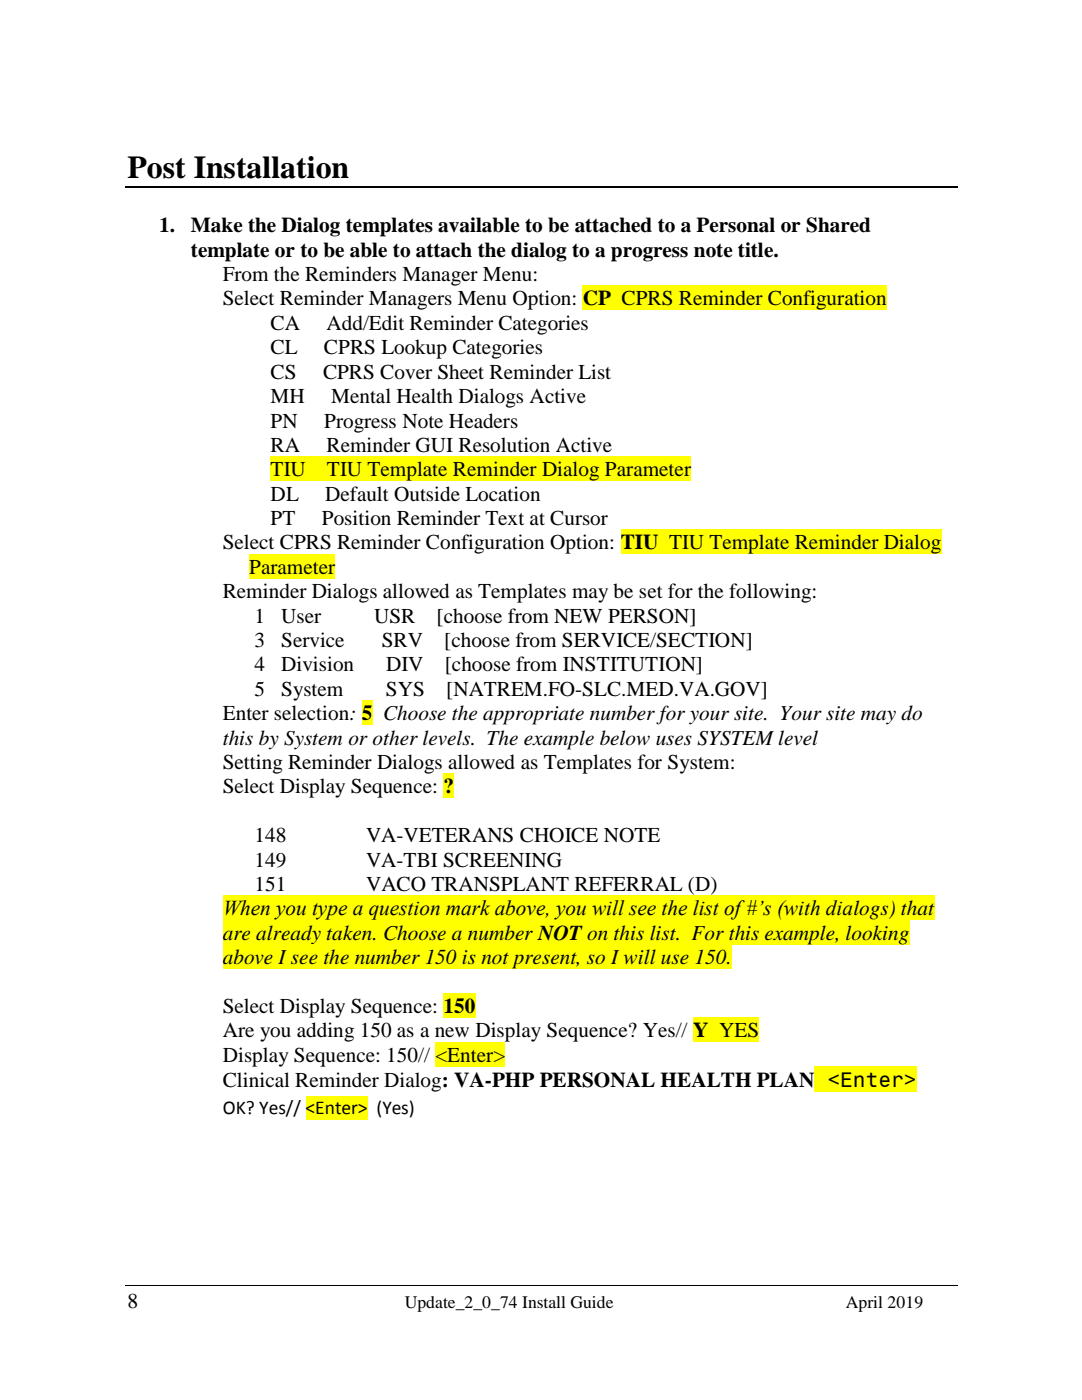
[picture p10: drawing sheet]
<svg xmlns="http://www.w3.org/2000/svg" width="216mm" height="279mm" viewBox="0 0 216 279" stroke-linecap="round" stroke-linejoin="round" font-family="sans-serif">
<defs><g id="words">
<text font-size="6.3" x="25.4" y="35.6">Post Installation</text>
<g font-size="4.2">
<text x="31.8" y="46.4">1.</text>
<text x="38.1" y="46.4">Make the Dialog templates available to be attached to a Personal or Shared</text>
<text x="38.1" y="51.2">template or to be able to attach the dialog to a progress note title.</text>
<text x="44.5" y="56.1">From the Reminders Manager Menu:</text>
<text x="44.5" y="61">Select Reminder Managers Menu Option:</text>
<text x="54" y="65.8">CA</text>
<text x="65.2" y="65.8">Add/Edit Reminder Categories</text>
<text x="116.3" y="61">CP CPRS Reminder Configuration</text>
<text x="54" y="70.7">CL</text>
<text x="64.6" y="70.7">CPRS Lookup Categories</text>
<text x="54" y="75.6">CS</text>
<text x="64.5" y="75.6">CPRS Cover Sheet Reminder List</text>
<text x="54" y="80.5">MH</text>
<text x="66.1" y="80.5">Mental Health Dialogs Active</text>
<text x="54" y="85.3">PN</text>
<text x="64.7" y="85.3">Progress Note Headers</text>
<text x="54" y="90.2">RA</text>
<text x="54" y="95.1">TIU</text>
<text x="65.2" y="90.2">Reminder GUI Resolution Active</text>
<text x="65.2" y="95.1">TIU Template Reminder Dialog Parameter</text>
<text x="54" y="99.9">DL</text>
<text x="64.9" y="99.9">Default Outside Location</text>
<text x="54" y="104.8">PT</text>
<text x="64.2" y="104.8">Position Reminder Text at Cursor</text>
<text x="44.5" y="109.7">Select CPRS Reminder Configuration Option:</text>
<text x="123.8" y="109.7">TIU TIU Template Reminder Dialog</text>
<text x="44.5" y="119.4">Reminder Dialogs allowed as Templates may be set for the following:</text>
<text x="49.7" y="114.5">Parameter</text>
<text x="50.8" y="124.3">1</text>
<text x="56.1" y="124.3">User</text>
<text x="74.6" y="124.3">USR</text>
<text x="87.1" y="124.3">[choose from NEW PERSON]</text>
<text x="50.8" y="129.1">3</text>
<text x="56.1" y="129.1">Service</text>
<text x="76.2" y="129.1">SRV</text>
<text x="88.6" y="129.1">[choose from SERVICE/SECTION]</text>
<text x="50.8" y="134">4</text>
<text x="56.1" y="134">Division</text>
<text x="77" y="134">DIV</text>
<text x="88.7" y="134">[choose from INSTITUTION]</text>
<text x="44.5" y="143.7">Enter selection:</text>
<text x="50.8" y="138.9">5</text>
<text x="56.1" y="138.9">System</text>
<text x="72.2" y="143.7">5</text>
<text x="76.4" y="143.7">Choose the appropriate number for your site. Your site may do</text>
<text x="77" y="138.9">SYS</text>
<text x="89" y="138.9">[NATREM.FO-SLC.MED.VA.GOV]</text>
<text x="44.5" y="148.6">this by System or other levels. The example below uses SYSTEM level</text>
<text x="44.5" y="153.5">Setting Reminder Dialogs allowed as Templates for System:</text>
<text x="44.5" y="158.4">Select Display Sequence:</text>
<text x="88.5" y="158.4">?</text>
<text x="50.8" y="168.1">148</text>
<text x="50.8" y="173">149</text>
<text x="73" y="168.1">VA-VETERANS CHOICE NOTE</text>
<text x="73" y="173">VA-TBI SCREENING</text>
<text x="50.8" y="177.8">151</text>
<text x="73" y="177.8">VACO TRANSPLANT REFERRAL (D)</text>
<text x="44.5" y="182.7">When you type a question mark above, you will see the list of #’s (with dialogs) that</text>
<text x="44.5" y="187.6">are already taken. Choose a number NOT on this list. For this example, looking</text>
<text x="44.5" y="192.4">above I see the number 150 is not present, so I will use 150.</text>
<text x="44.5" y="202.2">Select Display Sequence:</text>
<text x="88.5" y="202.2">150</text>
<text x="44.5" y="207">Are you adding 150 as a new Display Sequence? Yes//</text>
<text x="138.3" y="207">Y YES</text>
<text x="44.5" y="211.9">Display Sequence: 150//</text>
<text x="86.9" y="211.9">&lt;Enter&gt;</text>
<text x="44.5" y="216.9">Clinical Reminder Dialog: VA-PHP PERSONAL HEALTH PLAN</text>
<text x="165.1" y="216.9">&lt;Enter&gt;</text>
<text x="25.4" y="260.9">8</text>
</g>
<g font-size="3.9">
<text x="44.5" y="222.4">OK? Yes//</text>
<text x="61" y="222.4">&lt;Enter&gt;</text>
<text x="75.1" y="222.4">(Yes)</text>
</g>
<g font-size="3.5">
<text x="80.7" y="260.9">Update_2_0_74 Install Guide</text>
<text x="168.8" y="260.9">April 2019</text>
</g>
</g></defs>
<path d="M24.9 256.6h166.1" fill="none" stroke="#000" stroke-width=".2"/>
<path d="M24.9 37.4h166.1" fill="none" stroke="#000" stroke-width=".25"/>
<g fill="#ff0">
<path d="M116.3 57h60.7v4.9h-60.7z" fill-rule="evenodd"/>
<path d="M54 91.1h83.9v4.9h-83.9z" fill-rule="evenodd"/>
<path d="M123.8 105.7h64.1v4.9h-64.1z" fill-rule="evenodd"/>
<path d="M49.7 110.6h17.2v4.9h-17.2z" fill-rule="evenodd"/>
<path d="M72.2 139.8h2.1v4.9h-2.1z" fill-rule="evenodd"/>
<path d="M88.5 154.4h2.2v4.9h-2.2z" fill-rule="evenodd"/>
<path d="M44.5 178.8h141.9v4.8h-141.9z" fill-rule="evenodd"/>
<path d="M44.5 183.6h137v4.9h-137z" fill-rule="evenodd"/>
<path d="M44.5 188.5h101.5v4.9h-101.5z" fill-rule="evenodd"/>
<path d="M88.5 198.2h6.4v4.9h-6.4z" fill-rule="evenodd"/>
<path d="M138.3 203.1h13.2v4.9h-13.2z" fill-rule="evenodd"/>
<path d="M86.9 208h13.9v4.8h-13.9z" fill-rule="evenodd"/>
<path d="M162.5 212.8h20.5v5.1h-20.5z" fill-rule="evenodd"/>
<path d="M61 218.7h12.3v4.7h-12.3z" fill-rule="evenodd"/>
</g>
<use href="#words"/>
</svg>
